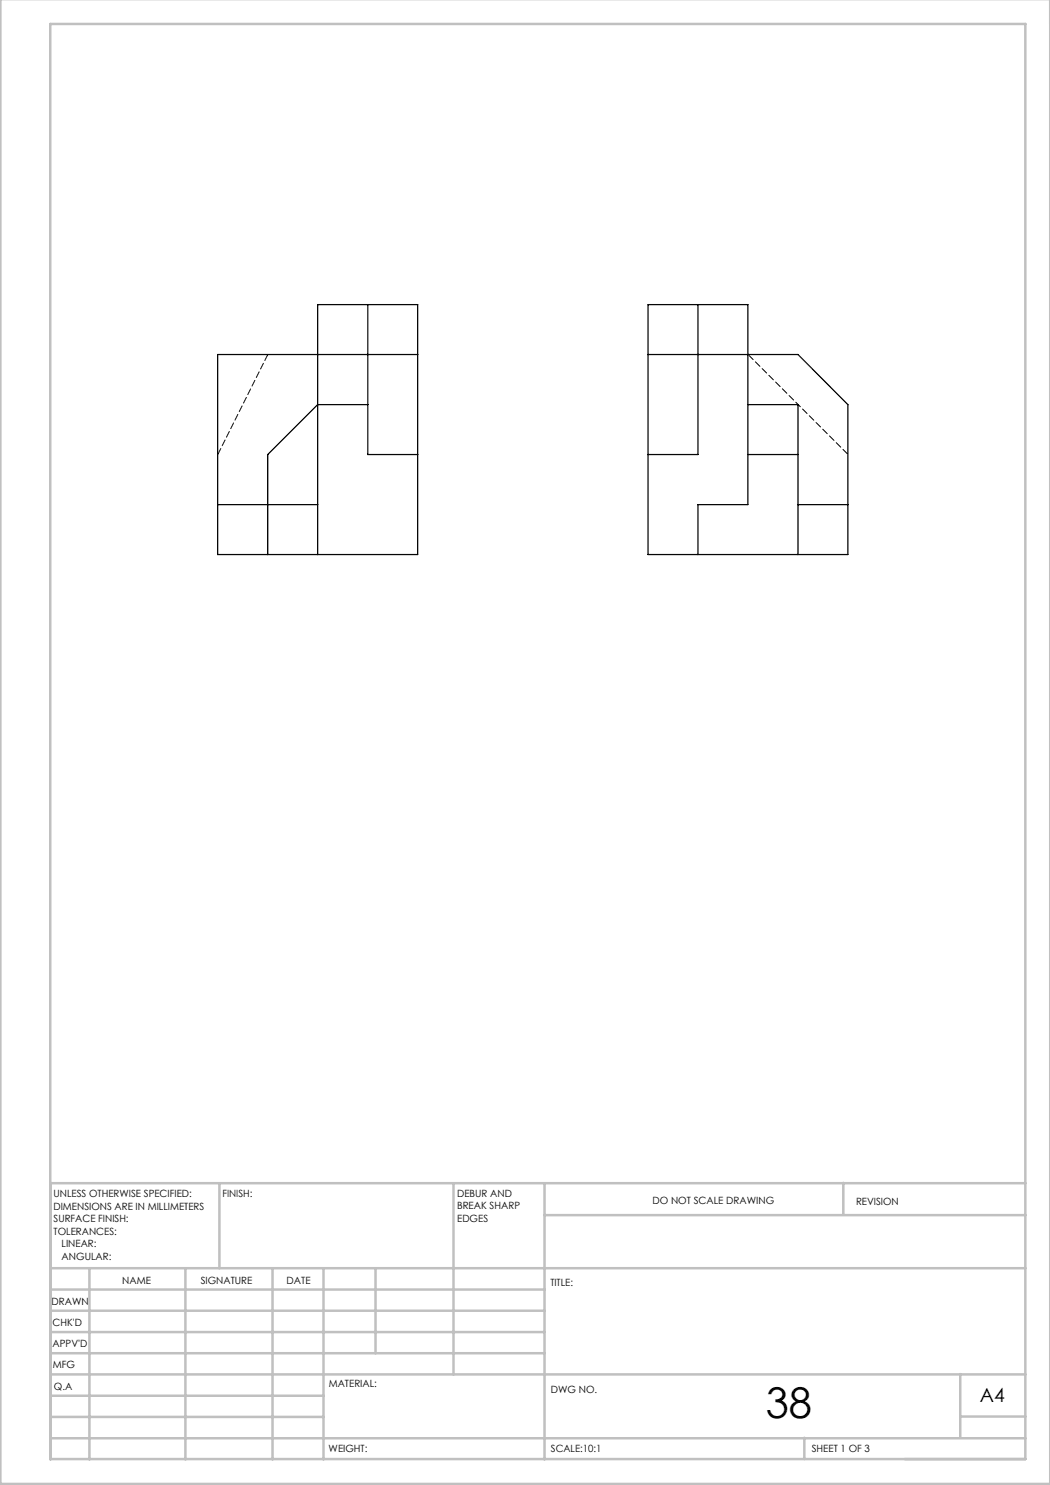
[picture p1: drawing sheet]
<svg xmlns="http://www.w3.org/2000/svg" width="210mm" height="297mm" viewBox="0 0 210 297" stroke-linecap="round" stroke-linejoin="round" font-family="sans-serif">
<defs><g id="words">
<text font-size="8.5" x="153.2" y="283.5">38</text>
<text font-size="3.9" x="196" y="280.4">A4</text>
<g font-size="2">
<text x="10.7" y="239.5">UNLESS OTHERWISE SPECIFIED:</text>
<text x="44.5" y="239.5">FINISH:</text>
<text x="91.4" y="239.4">DEBUR AND</text>
<text x="10.7" y="242">DIMENSIONS ARE IN MILLIMETERS</text>
<text x="10.7" y="244.5">SURFACE FINISH:</text>
<text x="91.4" y="241.9">BREAK SHARP</text>
<text x="91.4" y="244.4">EDGES</text>
<text x="130.5" y="240.8">DO NOT SCALE DRAWING</text>
<text x="171.2" y="241">REVISION</text>
<text x="10.7" y="247">TOLERANCES:</text>
<text x="12.3" y="249.5">LINEAR:</text>
<text x="12.3" y="252">ANGULAR:</text>
<text x="24.4" y="256.9">NAME</text>
<text x="40.1" y="256.8">SIGNATURE</text>
<text x="57.3" y="256.8">DATE</text>
<text x="110.1" y="257.1">TITLE:</text>
<text x="10.3" y="260.9">DRAWN</text>
<text x="10.5" y="269.3">APPV'D</text>
<text x="10.5" y="265.2">CHK'D</text>
<text x="10.6" y="273.6">MFG</text>
<text x="10.8" y="278">Q.A</text>
<text x="65.8" y="277.4">MATERIAL:</text>
<text x="110.2" y="278.5">DWG NO.</text>
<text x="65.7" y="290.4">WEIGHT:</text>
<text x="110.2" y="290.5">SCALE:10:1</text>
<text x="162.4" y="290.4">SHEET 1 OF 3</text>
</g>
</g></defs>
<g fill="none" stroke="#c0c0c0" stroke-width=".5">
<path d="M.1 -.1v296.9h209.9v-296.9M10.1 4.8h195v287h-195zM43.9 236.6v17M90.7 236.6v38.3M108.9 236.6v55.3M168.7 236.6v6.3M205.1 236.6h-195v55.3M10.1 253.6h195M10.1 257.9h98.8M17.9 253.6v38.3M37.1 253.6v38.3M54.5 253.6v38.3"/>
<path d="M64.7 253.6v38.3M75.1 253.6v17M108.9 243h96.2M10.1 270.6h98.8M10.1 266.4h98.8M10.1 262.1h98.8M10.1 279.1h54.6M10.1 274.9h195M192.1 274.8v12.7M10.1 287.7h195M10.1 283.4h54.6M160.9 287.5v4.3"/>
<path d="M192.1 283.3h13"/>
</g>
<path d="M73.6 60.9v30h9.9M83.5 70.9h-40v40h40v-50h-20v50M129.6 70.9h30l10 10v30h-40v-50h20v40h-10v10M139.6 60.9v30h-10M73.6 80.9h-10.1l-9.9 10v20M149.6 90.9h10M149.6 80.9h10v30M43.5 100.9h20M159.6 100.9h10" fill="none" stroke="#000" stroke-width=".25"/>
<path d="M169.6 90.9l-20-20" fill="none" stroke="#000" stroke-width=".2" stroke-dasharray="1.3 .6" stroke-dashoffset="-.2"/>
<path d="M53.6 70.9l-10 20" fill="none" stroke="#000" stroke-width=".2" stroke-dasharray="1.3 .6" stroke-dashoffset="-.1"/>
<use href="#words"/>
</svg>
